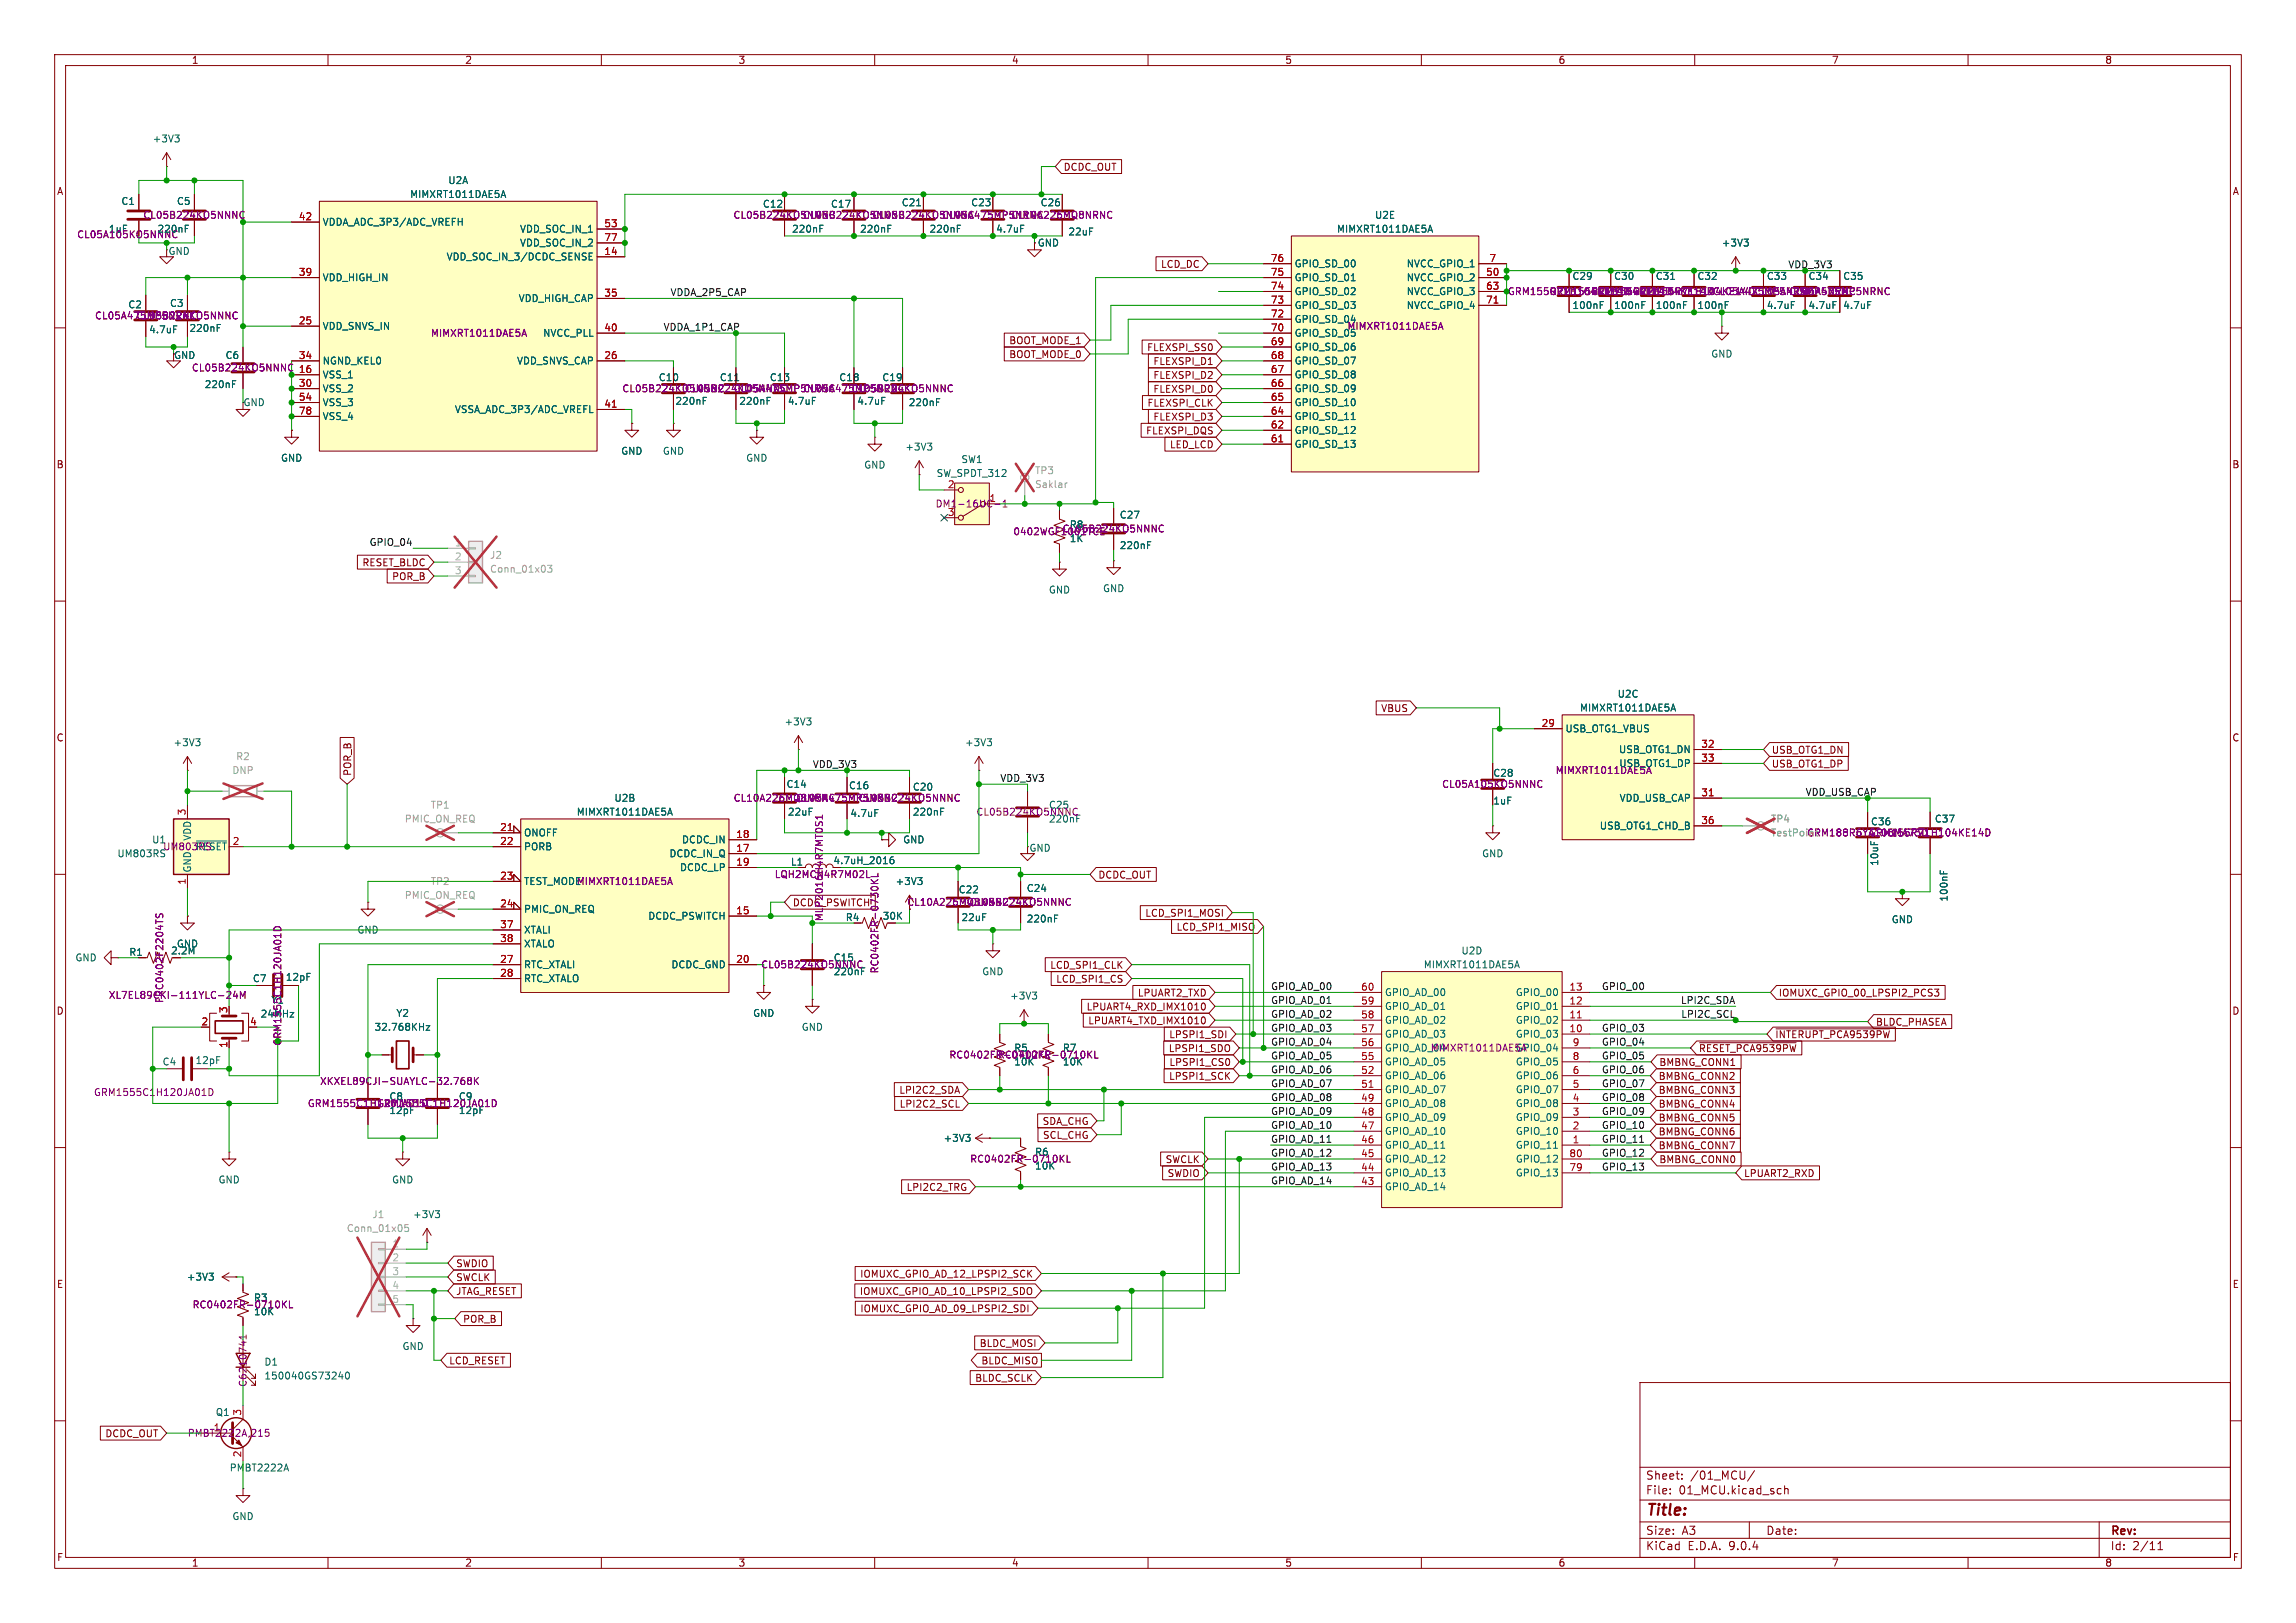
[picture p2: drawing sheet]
<svg xmlns="http://www.w3.org/2000/svg" width="420mm" height="297mm" viewBox="0 0 420 297" stroke-linecap="round" stroke-linejoin="round" font-family="sans-serif">
<defs><g id="words">
<text font-size="2.8" fill="#840000" x="301" y="277.9">Title:</text>
<g font-size="2.1" fill="#840000">
<text x="301" y="273.7">File:</text>
<text x="301" y="271">Sheet:</text>
<text x="307.1" y="273.7">01_MCU.kicad_sch</text>
<text x="309.2" y="271">/01_MCU/</text>
<text x="301" y="281.1">Size:</text>
<text x="307.6" y="281.1">A3</text>
<text x="323" y="281.1">Date:</text>
<text x="386" y="281.3">Rev:</text>
<text x="301" y="283.9">KiCad</text>
<text x="308.7" y="283.9">E.D.A.</text>
<text x="316.3" y="283.9">9.0.4</text>
<text x="386" y="283.9">Id:</text>
<text x="390.1" y="283.9">2/11</text>
</g>
<g font-size="1.8" fill="#840000">
<text x="35" y="11.9">1</text>
<text x="85" y="11.9">2</text>
<text x="135" y="11.9">3</text>
<text x="185" y="11.9">4</text>
<text x="235" y="11.9">5</text>
<text x="285" y="11.9">6</text>
<text x="335" y="11.9">7</text>
<text x="385" y="11.9">8</text>
<text x="10.3" y="35.9">A</text>
<text x="194.5" y="31.4">DCDC_OUT</text>
<text x="408.3" y="35.9">A</text>
<text x="189.7" y="45.3">GND</text>
<text x="212.3" y="49.2">LCD_DC</text>
<text x="31.7" y="65.9">GND</text>
<text x="184.5" y="65.7">BOOT_MODE_0</text>
<text x="184.5" y="63.2">BOOT_MODE_1</text>
<text x="209.7" y="64.5">FLEXSPI_SS0</text>
<text x="210.9" y="69.5">FLEXSPI_D2</text>
<text x="210.9" y="67">FLEXSPI_D1</text>
<text x="209.8" y="74.6">FLEXSPI_CLK</text>
<text x="210.9" y="72.1">FLEXSPI_D0</text>
<text x="210.9" y="77.2">FLEXSPI_D3</text>
<text x="209.6" y="79.7">FLEXSPI_DQS</text>
<text x="213.9" y="82.2">LED_LCD</text>
<text x="10.3" y="85.9">B</text>
<text x="408.2" y="85.9">B</text>
<text x="66.2" y="103.8">RESET_BLDC</text>
<text x="71.6" y="106.4">POR_B</text>
<text x="252.5" y="130.5">VBUS</text>
<text x="10.3" y="135.9">C</text>
<text x="408.2" y="135.9">C</text>
<text x="64.5" y="142.1" transform="rotate(-90 64.5 142.1)">POR_B</text>
<text x="324" y="138.1">USB_OTG1_DN</text>
<text x="324" y="140.7">USB_OTG1_DP</text>
<text x="152.4" y="158.3">4.7uH_2016</text>
<text x="200.8" y="161">DCDC_OUT</text>
<text x="165.8" y="166">CL10A226MQ8NRNC</text>
<text x="209.4" y="168">LCD_SPI1_MOSI</text>
<text x="161.4" y="168.5">30K</text>
<text x="215.1" y="170.5">LCD_SPI1_MISO</text>
<text x="52.2" y="179.7">12pF</text>
<text x="192" y="177.5">LCD_SPI1_CLK</text>
<text x="10.3" y="185.9">D</text>
<text x="193.1" y="180">LCD_SPI1_CS</text>
<text x="198.7" y="185.1">LPUART4_RXD_IMX1010</text>
<text x="208" y="182.6">LPUART2_TXD</text>
<text x="325.3" y="182.6">IOMUXC_GPIO_00_LPSPI2_PCS3</text>
<text x="408.2" y="185.9">D</text>
<text x="199" y="187.6">LPUART4_TXD_IMX1010</text>
<text x="213.8" y="190.2">LPSPI1_SDI</text>
<text x="324.6" y="190.2">~{INTERUPT_PCA9539PW}</text>
<text x="343.1" y="187.9">BLDC_PHASEA</text>
<text x="213.7" y="192.7">LPSPI1_SDO</text>
<text x="213.8" y="197.8">LPSPI1_SCK</text>
<text x="213.8" y="195.3">LPSPI1_CS0</text>
<text x="303.3" y="197.8">BMBNG_CONN2</text>
<text x="303.4" y="195.3">BMBNG_CONN1</text>
<text x="310.7" y="192.7">~{RESET_PCA9539PW}</text>
<text x="164.4" y="200.3">LPI2C2_SDA</text>
<text x="164.5" y="202.9">LPI2C2_SCL</text>
<text x="303.3" y="200.3">BMBNG_CONN3</text>
<text x="303.3" y="202.9">BMBNG_CONN4</text>
<text x="190.6" y="206.1">SDA_CHG</text>
<text x="190.7" y="208.6">SCL_CHG</text>
<text x="303.3" y="205.4">BMBNG_CONN5</text>
<text x="303.3" y="208">BMBNG_CONN6</text>
<text x="213.1" y="213">SWCLK</text>
<text x="213.5" y="215.6">SWDIO</text>
<text x="303.3" y="210.5">BMBNG_CONN7</text>
<text x="303.4" y="213">BMBNG_CONN0</text>
<text x="318.9" y="215.6">LPUART2_RXD</text>
<text x="165.7" y="218.1">LPI2C2_TRG</text>
<text x="83.3" y="232.1">SWDIO</text>
<text x="157.2" y="234">IOMUXC_GPIO_AD_12_LPSPI2_SCK</text>
<text x="10.3" y="235.9">E</text>
<text x="83.3" y="237.2">JTAG_RESET</text>
<text x="83.3" y="234.6">SWCLK</text>
<text x="157.2" y="237.2">IOMUXC_GPIO_AD_10_LPSPI2_SDO</text>
<text x="408.3" y="235.9">E</text>
<text x="84.6" y="242.3">POR_B</text>
<text x="157.3" y="240.3">IOMUXC_GPIO_AD_09_LPSPI2_SDI</text>
<text x="82.1" y="249.9">LCD_RESET</text>
<text x="179.1" y="246.7">BLDC_MOSI</text>
<text x="179.4" y="249.9">BLDC_MISO</text>
<text x="178.3" y="253">BLDC_SCLK</text>
<text x="19.2" y="263.2">DCDC_OUT</text>
<text x="10.3" y="285.9">F</text>
<text x="35" y="286.9">1</text>
<text x="85" y="286.9">2</text>
<text x="135" y="286.9">3</text>
<text x="185" y="286.9">4</text>
<text x="235" y="286.9">5</text>
<text x="285" y="286.9">6</text>
<text x="335" y="286.9">7</text>
<text x="385" y="286.9">8</text>
<text x="408.3" y="285.9">F</text>
</g>
<g font-size="1.8" fill="#006464">
<text x="27.8" y="26.3">+3V3</text>
<text x="81.9" y="33.9">U2A</text>
<text x="22.1" y="37.7">C1</text>
<text x="32.3" y="37.7">C5</text>
<text x="58.9" y="41.5">VDDA_ADC_3P3/ADC_VREFH</text>
<text x="74.9" y="36.4">MIMXRT1011DAE5A</text>
<text x="164.9" y="37.9">C21</text>
<text x="177.6" y="37.9">C23</text>
<text x="190.3" y="37.9">C26</text>
<text x="251.4" y="40.2">U2E</text>
<text x="28.7" y="42.8">220nF</text>
<text x="30.7" y="46.8">GND</text>
<text x="81.6" y="47.9">VDD_SOC_IN_3/DCDC_SENSE</text>
<text x="95" y="42.8">VDD_SOC_IN_1</text>
<text x="95" y="45.3">VDD_SOC_IN_2</text>
<text x="144.8" y="42.8">220nF</text>
<text x="157.2" y="42.8">220nF</text>
<text x="169.9" y="42.8">220nF</text>
<text x="182.1" y="42.8">4.7uF</text>
<text x="195.3" y="43.3">22uF</text>
<text x="244.5" y="42.8">MIMXRT1011DAE5A</text>
<text x="314.9" y="45.3">+3V3</text>
<text x="58.9" y="51.7">VDD_HIGH_IN</text>
<text x="236.7" y="49.1">GPIO_SD_00</text>
<text x="236.7" y="51.7">GPIO_SD_01</text>
<text x="257.2" y="49.1">NVCC_GPIO_1</text>
<text x="257.2" y="51.7">NVCC_GPIO_2</text>
<text x="287.5" y="51.4">C29</text>
<text x="295.2" y="51.4">C30</text>
<text x="302.8" y="51.4">C31</text>
<text x="310.4" y="51.4">C32</text>
<text x="323.1" y="51.4">C33</text>
<text x="330.7" y="51.4">C34</text>
<text x="337.1" y="51.4">C35</text>
<text x="31" y="56.4">C3</text>
<text x="94.8" y="55.5">VDD_HIGH_CAP</text>
<text x="236.7" y="54.2">GPIO_SD_02</text>
<text x="236.7" y="56.7">GPIO_SD_03</text>
<text x="236.7" y="59.3">GPIO_SD_04</text>
<text x="257.2" y="54.2">NVCC_GPIO_3</text>
<text x="257.2" y="56.7">NVCC_GPIO_4</text>
<text x="287.5" y="56.7">100nF</text>
<text x="295.2" y="56.7">100nF</text>
<text x="302.8" y="56.7">100nF</text>
<text x="310.4" y="56.7">100nF</text>
<text x="323.1" y="56.7">4.7uF</text>
<text x="330.7" y="56.7">4.7uF</text>
<text x="337.1" y="56.7">4.7uF</text>
<text x="27.2" y="61.2">4.7uF</text>
<text x="34.6" y="60.9">220nF</text>
<text x="41.2" y="65.9">C6</text>
<text x="58.9" y="60.6">VDD_SNVS_IN</text>
<text x="99.3" y="61.8">NVCC_PLL</text>
<text x="236.7" y="61.8">GPIO_SD_05</text>
<text x="236.7" y="64.4">GPIO_SD_06</text>
<text x="312.9" y="65.6">GND</text>
<text x="37.3" y="71.2">220nF</text>
<text x="58.9" y="66.9">NGND_KEL0</text>
<text x="58.9" y="69.4">VSS_1</text>
<text x="58.9" y="72">VSS_2</text>
<text x="94.5" y="66.9">VDD_SNVS_CAP</text>
<text x="236.7" y="66.9">GPIO_SD_07</text>
<text x="236.7" y="69.4">GPIO_SD_08</text>
<text x="236.7" y="72">GPIO_SD_09</text>
<text x="44.4" y="74.5">GND</text>
<text x="58.9" y="74.5">VSS_3</text>
<text x="58.9" y="77.1">VSS_4</text>
<text x="83.1" y="75.8">VSSA_ADC_3P3/ADC_VREFL</text>
<text x="123.5" y="74.3">220nF</text>
<text x="135.1" y="74.3">220nF</text>
<text x="144" y="74.3">4.7uF</text>
<text x="156.7" y="74.3">4.7uF</text>
<text x="166.1" y="74.5">220nF</text>
<text x="236.7" y="74.5">GPIO_SD_10</text>
<text x="236.7" y="77.1">GPIO_SD_11</text>
<text x="113.5" y="83.4">GND</text>
<text x="121.2" y="83.4">GND</text>
<text x="165.5" y="82.7">+3V3</text>
<text x="236.7" y="79.6">GPIO_SD_12</text>
<text x="236.7" y="82.1">GPIO_SD_13</text>
<text x="51.3" y="84.7">GND</text>
<text x="136.4" y="84.7">GND</text>
<text x="158" y="86">GND</text>
<text x="171.2" y="87.5">SW_SPDT_312</text>
<text x="175.8" y="84.9">SW1</text>
<text x="204.7" y="95.1">C27</text>
<text x="204.7" y="100.7">220nF</text>
<text x="191.8" y="108.8">GND</text>
<text x="201.7" y="108.6">GND</text>
<text x="288.9" y="130.4">MIMXRT1011DAE5A</text>
<text x="295.8" y="127.9">U2C</text>
<text x="31.6" y="136.8">+3V3</text>
<text x="143.4" y="132.9">+3V3</text>
<text x="176.4" y="136.8">+3V3</text>
<text x="286.3" y="134.2">USB_OTG1_VBUS</text>
<text x="296" y="138">USB_OTG1_DN</text>
<text x="296.1" y="140.6">USB_OTG1_DP</text>
<text x="105.4" y="149.5">MIMXRT1011DAE5A</text>
<text x="112.3" y="146.9">U2B</text>
<text x="143.8" y="144.4">C14</text>
<text x="144" y="149.5">22uF</text>
<text x="155.2" y="144.6">C16</text>
<text x="155.5" y="149.7">4.7uF</text>
<text x="166.9" y="149.5">220nF</text>
<text x="273.1" y="147.4">1uF</text>
<text x="296.2" y="146.9">VDD_USB_CAP</text>
<text x="27.7" y="154.5">U1</text>
<text x="95.8" y="153.3">ONOFF</text>
<text x="95.8" y="155.8">PORB</text>
<text x="124.7" y="154.5">DCDC_IN</text>
<text x="165.1" y="154.5">GND</text>
<text x="292.5" y="152">USB_OTG1_CHD_B</text>
<text x="353.8" y="150.7">C37</text>
<text x="21.4" y="157.1">UM803RS</text>
<text x="122.4" y="157.1">DCDC_IN_Q</text>
<text x="124.3" y="159.6">DCDC_LP</text>
<text x="144.6" y="158.6">L1</text>
<text x="188.2" y="156.1">GND</text>
<text x="271" y="157.1">GND</text>
<text x="343.8" y="158.5" transform="rotate(-90 343.8 158.5)">10uF</text>
<text x="95.8" y="162.2">TEST_MODE</text>
<text x="95.8" y="167.2">PMIC_ON_REQ</text>
<text x="163.7" y="162.2">+3V3</text>
<text x="175.3" y="163.7">C22</text>
<text x="187.7" y="163.4">C24</text>
<text x="356.5" y="165.1" transform="rotate(-90 356.5 165.1)">100nF</text>
<text x="32.3" y="173.6">GND</text>
<text x="65.3" y="171">GND</text>
<text x="95.8" y="171">XTALI</text>
<text x="95.8" y="173.6">XTALO</text>
<text x="118.5" y="168.5">DCDC_PSWITCH</text>
<text x="154.6" y="168.8">R4</text>
<text x="175.8" y="168.8">22uF</text>
<text x="187.7" y="169">220nF</text>
<text x="345.9" y="169.1">GND</text>
<text x="13.7" y="176.1">GND</text>
<text x="23.6" y="175.1">R1</text>
<text x="31.2" y="174.9">2.2M</text>
<text x="46.2" y="179.9">C7</text>
<text x="95.8" y="177.4">RTC_XTALI</text>
<text x="95.8" y="179.9">RTC_XTALO</text>
<text x="122.7" y="177.4">DCDC_GND</text>
<text x="179.6" y="178.7">GND</text>
<text x="260.3" y="177.4">MIMXRT1011DAE5A</text>
<text x="267.2" y="174.9">U2D</text>
<text x="184.7" y="183.1">+3V3</text>
<text x="253.2" y="182.5">GPIO_AD_00</text>
<text x="253.2" y="185">GPIO_AD_01</text>
<text x="277.2" y="182.5">GPIO_00</text>
<text x="277.2" y="185">GPIO_01</text>
<text x="68.4" y="188.8">32.768KHz</text>
<text x="72.4" y="186.3">Y2</text>
<text x="137.7" y="186.3">GND</text>
<text x="146.6" y="188.8">GND</text>
<text x="253.2" y="187.6">GPIO_AD_02</text>
<text x="253.2" y="190.1">GPIO_AD_03</text>
<text x="277.2" y="187.6">GPIO_02</text>
<text x="277.2" y="190.1">GPIO_03</text>
<text x="29.6" y="195.2">C4</text>
<text x="35.7" y="194.9">12pF</text>
<text x="253.2" y="195.2">GPIO_AD_05</text>
<text x="253.2" y="197.7">GPIO_AD_06</text>
<text x="277.2" y="195.2">GPIO_05</text>
<text x="277.2" y="197.7">GPIO_06</text>
<text x="253.2" y="200.3">GPIO_AD_07</text>
<text x="253.2" y="202.8">GPIO_AD_08</text>
<text x="277.2" y="200.3">GPIO_07</text>
<text x="277.2" y="202.8">GPIO_08</text>
<text x="172.5" y="209.1">+3V3</text>
<text x="253.2" y="205.3">GPIO_AD_09</text>
<text x="253.2" y="207.9">GPIO_AD_10</text>
<text x="277.2" y="205.3">GPIO_09</text>
<text x="277.2" y="207.9">GPIO_10</text>
<text x="253.2" y="210.4">GPIO_AD_11</text>
<text x="253.2" y="213">GPIO_AD_12</text>
<text x="253.2" y="215.5">GPIO_AD_13</text>
<text x="277.2" y="210.4">GPIO_11</text>
<text x="277.2" y="213">GPIO_12</text>
<text x="277.2" y="215.5">GPIO_13</text>
<text x="39.9" y="216.8">GND</text>
<text x="71.6" y="216.8">GND</text>
<text x="253.2" y="218">GPIO_AD_14</text>
<text x="75.5" y="223.1">+3V3</text>
<text x="34.1" y="234.5">+3V3</text>
<text x="48.3" y="250.1">D1</text>
<text x="73.5" y="247.2">GND</text>
<text x="48.3" y="252.6">150040GS73240</text>
<text x="39.4" y="259.3">Q1</text>
<text x="41.9" y="269.5">PMBT2222A</text>
<text x="42.4" y="278.4">GND</text>
</g>
<g font-size="1.8" fill="#840084">
<text x="26.1" y="40.2">CL05B224KO5NNNC</text>
<text x="134.1" y="40.2">CL05B224KO5NNNC</text>
<text x="139.5" y="38.2">C12</text>
<text x="146.8" y="40.2">CL05B224KO5NNNC</text>
<text x="151.9" y="38.2">C17</text>
<text x="159.5" y="40.2">CL05B224KO5NNNC</text>
<text x="172.2" y="40.2">CL05A475MP5NRNC</text>
<text x="184.9" y="40.2">CL10A226MQ8NRNC</text>
<text x="14" y="43.8">CL05A105KO5NNNC</text>
<text x="19.8" y="42.8">1uF</text>
<text x="17.3" y="58.6">CL05A475MP5NRNC</text>
<text x="23.4" y="56.6">C2</text>
<text x="24.8" y="58.6">CL05B224KO5NNNC</text>
<text x="275.7" y="54.2">GRM155R71H104KE14D</text>
<text x="283.4" y="54.2">GRM155R71H104KE14D</text>
<text x="291" y="54.2">GRM155R71H104KE14D</text>
<text x="313.2" y="54.2">CL05A475MP5NRNC</text>
<text x="320.8" y="54.2">CL05A475MP5NRNC</text>
<text x="327.2" y="54.2">CL05A475MP5NRNC</text>
<text x="78.7" y="61.8">MIMXRT1011DAE5A</text>
<text x="246.4" y="60.6">MIMXRT1011DAE5A</text>
<text x="35" y="68.2">CL05B224KO5NNNC</text>
<text x="113.7" y="72">CL05B224KO5NNNC</text>
<text x="120.4" y="70">C10</text>
<text x="125.2" y="72">CL05B224KO5NNNC</text>
<text x="131.6" y="70">C11</text>
<text x="134.1" y="72">CL05A475MP5NRNC</text>
<text x="140.7" y="70">C13</text>
<text x="146.8" y="72">CL05A475MP5NRNC</text>
<text x="153.4" y="70">C18</text>
<text x="155.7" y="72">CL05B224KO5NNNC</text>
<text x="161.3" y="70">C19</text>
<text x="171" y="93.1">DM1-16UC-1</text>
<text x="180.9" y="91.9">1</text>
<text x="185.3" y="98.1">0402WGF1001TCE</text>
<text x="194.3" y="97.6">CL05B224KO5NNNC</text>
<text x="195.6" y="96.9">R8</text>
<text x="195.6" y="99.4">1K</text>
<text x="273.1" y="142.3">C28</text>
<text x="284.5" y="141.8">MIMXRT1011DAE5A</text>
<text x="134.1" y="146.9">CL10A226MQ8NRNC</text>
<text x="145.6" y="146.9">CL05A475MP5NRNC</text>
<text x="156.9" y="146.9">CL05B224KO5NNNC</text>
<text x="166.9" y="144.9">C20</text>
<text x="178.5" y="149.5">CL05B224KO5NNNC</text>
<text x="191.8" y="148.2">C25</text>
<text x="263.7" y="144.4">CL05A105KO5NNNC</text>
<text x="29.7" y="155.8">UM803RS</text>
<text x="35.2" y="153.9" transform="rotate(-90 35.2 153.9)">VDD</text>
<text x="35.7" y="155.8">~{RESET}</text>
<text x="191.8" y="150.7">220nF</text>
<text x="341.8" y="153.3">GRM155R71H104KE14D</text>
<text x="342.1" y="151.2">C36</text>
<text x="35.2" y="159.8" transform="rotate(-90 35.2 159.8)">GND</text>
<text x="141.6" y="160.9">LQH2MCN4R7M02L</text>
<text x="105.4" y="162.2">MIMXRT1011DAE5A</text>
<text x="144.9" y="166.1">DCDC_PSWITCH</text>
<text x="177.2" y="166">CL05B224KO5NNNC</text>
<text x="150.7" y="168.7" transform="rotate(-90 150.7 168.7)">MLP2016H4R7MT0S1</text>
<text x="139.1" y="177.4">CL05B224KO5NNNC</text>
<text x="152.4" y="178.7">220nF</text>
<text x="152.4" y="176.1">C15</text>
<text x="160.9" y="178.2" transform="rotate(-90 160.9 178.2)">RC0402FR-0730KL</text>
<text x="19.8" y="183">XL7EL89CKI-111YLC-24M</text>
<text x="30.1" y="183.6" transform="rotate(-90 30.1 183.6)">FRC0402F2204TS</text>
<text x="49.5" y="183.9">Y1</text>
<text x="47.6" y="186.4">24MHz</text>
<text x="173.6" y="193.9">RC0402FR-0710KL</text>
<text x="182.4" y="193.9">RC0402FR-0710KL</text>
<text x="185.4" y="192.6">R5</text>
<text x="185.4" y="195.2">10K</text>
<text x="194.3" y="192.6">R7</text>
<text x="194.3" y="195.2">10K</text>
<text x="253.2" y="192.6">GPIO_AD_04</text>
<text x="261.6" y="192.6">MIMXRT1011DAE5A</text>
<text x="277.2" y="192.6">GPIO_04</text>
<text x="17.1" y="200.8">GRM1555C1H120JA01D</text>
<text x="56.2" y="202.8">GRM1555C1H120JA01D</text>
<text x="58.4" y="198.7">XKXEL89CJI-SUAYLC-32.768K</text>
<text x="68.9" y="202.8">GRM1555C1H120JA01D</text>
<text x="71.1" y="201.5">C8</text>
<text x="83.8" y="201.5">C9</text>
<text x="71.1" y="204.1">12pF</text>
<text x="83.8" y="204.1">12pF</text>
<text x="177.4" y="213">RC0402FR-0710KL</text>
<text x="189.2" y="211.7">R6</text>
<text x="189.2" y="214.2">10K</text>
<text x="35.1" y="239.6">RC0402FR-0710KL</text>
<text x="46.4" y="238.4">R3</text>
<text x="46.4" y="240.9">10K</text>
<text x="45.3" y="253.9" transform="rotate(-90 45.3 253.9)">C6210741</text>
<text x="34.2" y="263.1">PMBT2222A,215</text>
<text x="39" y="262">1</text>
</g>
<g font-size="1.8" fill="#a90000">
<text x="54.6" y="40.4">42</text>
<text x="110.4" y="41.7">53</text>
<text x="110.4" y="44.2">77</text>
<text x="110.4" y="46.7">14</text>
<text x="54.6" y="50.5">39</text>
<text x="232.4" y="48">76</text>
<text x="232.4" y="50.5">75</text>
<text x="232.4" y="53.1">74</text>
<text x="271.7" y="50.5">50</text>
<text x="271.7" y="53.1">63</text>
<text x="272.3" y="48">7</text>
<text x="54.6" y="59.4">25</text>
<text x="110.4" y="54.4">35</text>
<text x="232.4" y="55.6">73</text>
<text x="232.4" y="58.2">72</text>
<text x="271.7" y="55.6">71</text>
<text x="54.6" y="65.8">34</text>
<text x="110.4" y="60.7">40</text>
<text x="110.4" y="65.8">26</text>
<text x="232.4" y="60.7">70</text>
<text x="232.4" y="63.2">69</text>
<text x="232.4" y="65.8">68</text>
<text x="54.6" y="68.3">16</text>
<text x="54.6" y="70.9">30</text>
<text x="232.4" y="68.3">67</text>
<text x="232.4" y="70.9">66</text>
<text x="54.6" y="73.4">54</text>
<text x="54.6" y="75.9">78</text>
<text x="110.4" y="74.7">41</text>
<text x="232.4" y="73.4">65</text>
<text x="232.4" y="75.9">64</text>
<text x="232.4" y="78.5">62</text>
<text x="232.4" y="81">61</text>
<text x="173.3" y="89.4">2</text>
<text x="173.3" y="94.5">3</text>
<text x="281.9" y="133.1">29</text>
<text x="311.1" y="136.9">32</text>
<text x="311.1" y="139.4">33</text>
<text x="34" y="149.3" transform="rotate(-90 34 149.3)">3</text>
<text x="311.1" y="145.8">31</text>
<text x="42.5" y="154.7">2</text>
<text x="91.4" y="152.1">21</text>
<text x="91.4" y="154.7">22</text>
<text x="134.6" y="153.4">18</text>
<text x="134.6" y="156">17</text>
<text x="311.1" y="150.9">36</text>
<text x="34" y="162" transform="rotate(-90 34 162)">1</text>
<text x="91.4" y="161">23</text>
<text x="134.6" y="158.5">19</text>
<text x="91.4" y="166.1">24</text>
<text x="134.6" y="167.4">15</text>
<text x="91.4" y="169.9">37</text>
<text x="91.4" y="172.5">38</text>
<text x="91.4" y="176.3">27</text>
<text x="91.4" y="178.8">28</text>
<text x="134.6" y="176.3">20</text>
<text x="41.7" y="185.5" transform="rotate(-90 41.7 185.5)">3</text>
<text x="248.9" y="181.4">60</text>
<text x="248.9" y="183.9">59</text>
<text x="287" y="181.4">13</text>
<text x="287" y="183.9">12</text>
<text x="36.8" y="187.7">2</text>
<text x="41.7" y="191.8" transform="rotate(-90 41.7 191.8)">1</text>
<text x="45.6" y="187.7">4</text>
<text x="248.9" y="186.4">58</text>
<text x="248.9" y="189">57</text>
<text x="248.9" y="191.5">56</text>
<text x="287" y="186.4">11</text>
<text x="287" y="189">10</text>
<text x="287.6" y="191.5">9</text>
<text x="248.9" y="194.1">55</text>
<text x="248.9" y="196.6">52</text>
<text x="287.6" y="194.1">8</text>
<text x="287.6" y="196.6">6</text>
<text x="248.9" y="199.1">51</text>
<text x="248.9" y="201.7">49</text>
<text x="287.6" y="199.1">5</text>
<text x="287.6" y="201.7">4</text>
<text x="248.9" y="204.2">48</text>
<text x="248.9" y="206.8">47</text>
<text x="248.9" y="209.3">46</text>
<text x="287.6" y="204.2">3</text>
<text x="287.6" y="206.8">2</text>
<text x="287.6" y="209.3">1</text>
<text x="248.9" y="211.8">45</text>
<text x="248.9" y="214.4">44</text>
<text x="287" y="211.8">80</text>
<text x="287" y="214.4">79</text>
<text x="248.9" y="216.9">43</text>
<text x="44.2" y="259.2" transform="rotate(-90 44.2 259.2)">3</text>
<text x="44.2" y="266.8" transform="rotate(-90 44.2 266.8)">2</text>
</g>
<g font-size="1.8" fill="#009600">
<text x="327" y="49.2">VDD_3V3</text>
<text x="121.3" y="60.6">VDDA_1P1_CAP</text>
<text x="148.6" y="140.6">VDD_3V3</text>
<text x="330.2" y="145.7">VDD_USB_CAP</text>
<text x="51.7" y="191.4" transform="rotate(-90 51.7 191.4)">GRM1555C1H120JA01D</text>
</g>
<g font-size="1.8" fill="#0f0f0f">
<text x="122.6" y="54.3">VDDA_2P5_CAP</text>
<text x="67.5" y="100">GPIO_04</text>
<text x="182.9" y="143.2">VDD_3V3</text>
<text x="232.4" y="181.3">GPIO_AD_00</text>
<text x="232.4" y="183.8">GPIO_AD_01</text>
<text x="292.9" y="181.3">GPIO_00</text>
<text x="307.4" y="183.8">LPI2C_SDA</text>
<text x="232.4" y="186.3">GPIO_AD_02</text>
<text x="232.4" y="191.4">GPIO_AD_04</text>
<text x="232.4" y="188.9">GPIO_AD_03</text>
<text x="292.9" y="191.4">GPIO_04</text>
<text x="292.9" y="188.9">GPIO_03</text>
<text x="307.4" y="186.3">LPI2C_SCL</text>
<text x="232.4" y="194">GPIO_AD_05</text>
<text x="232.4" y="196.5">GPIO_AD_06</text>
<text x="292.9" y="194">GPIO_05</text>
<text x="292.9" y="196.5">GPIO_06</text>
<text x="232.4" y="201.6">GPIO_AD_08</text>
<text x="232.4" y="199">GPIO_AD_07</text>
<text x="292.9" y="199">GPIO_07</text>
<text x="292.9" y="201.6">GPIO_08</text>
<text x="232.4" y="204.1">GPIO_AD_09</text>
<text x="232.4" y="206.7">GPIO_AD_10</text>
<text x="232.4" y="209.2">GPIO_AD_11</text>
<text x="292.9" y="204.1">GPIO_09</text>
<text x="292.9" y="206.7">GPIO_10</text>
<text x="292.9" y="209.2">GPIO_11</text>
<text x="232.4" y="211.7">GPIO_AD_12</text>
<text x="232.4" y="214.3">GPIO_AD_13</text>
<text x="292.9" y="214.3">GPIO_13</text>
<text x="292.9" y="211.7">GPIO_12</text>
<text x="232.4" y="216.8">GPIO_AD_14</text>
</g>
<g font-size="1.8" fill="#989898">
<text x="189.2" y="87">TP3</text>
<text x="189.2" y="89.5">Saklar</text>
<text x="89.5" y="102.5">J2</text>
<text x="89.5" y="105">Conn_01x03</text>
<text x="42.4" y="141.8">DNP</text>
<text x="43.1" y="139.3">R2</text>
<text x="78.7" y="148.2">TP1</text>
<text x="73.9" y="150.7">PMIC_ON_REQ</text>
<text x="323.9" y="150.7">TP4</text>
<text x="323.9" y="153.3">TestPoint</text>
<text x="330.5" y="153.3">GRM188R6YA106MA73D</text>
<text x="73.9" y="164.7">PMIC_ON_REQ</text>
<text x="78.7" y="162.2">TP2</text>
<text x="63.3" y="225.7">Conn_01x05</text>
<text x="68" y="223.1">J1</text>
</g>
<g font-size="1.8" fill="#aaa">
<text x="83.1" y="100.1">1</text>
<text x="83.1" y="102.6">2</text>
<text x="83.1" y="105.2">3</text>
<text x="71.7" y="228.3">1</text>
<text x="71.7" y="230.9">2</text>
<text x="71.7" y="233.4">3</text>
<text x="71.7" y="236">4</text>
<text x="71.7" y="238.5">5</text>
</g>
</g></defs>
<g fill="none" stroke="#840000" stroke-width=".18">
<path d="M10 10h400v277h-400zM12 12h396v273h-396zM60 10v2M110 10v2M160 10v2M210 10v2M260 10v2M310 10v2M360 10v2M10 60h2M44.4 73.7v1.2h1.3l-1.3 1.3-1.2-1.3h1.2M44.4 63.5v2.8"/>
<path d="M44.4 68.3v2.8M53.3 78.7v1.3h1.3l-1.3 1.3-1.2-1.3h1.2M53.3 78.7h.1M408 60h2M10 110h2M408 110h2M146 137.2h.1M146 134.6l-.7 1.3M146 134.6l.8 1.3M146 134.6v2.6M10 160h2M408 160h2"/>
<path d="M10 210h2M41.9 210.8v1.3h1.3l-1.3 1.3-1.3-1.3h1.3M41.9 210.8h.1M408 210h2M300 253h108v32h-108zM10 260h2M300 278.5h108M300 274.5h108M300 268.5h108M305.5 273.2v.2M305.5 272.5v.1M307.7 270.5v.2"/>
<path d="M307.7 269.8v.1M320 278.5v3M320.9 269.1l-1.2 1.9M325.7 272.4l.1 .1M325.8 273.3l-.1 .1M326.4 271.9v1.5M326.4 272.5l.3-.1 .3 .1 .1 .9M384 278.5v6.5M408 260h2M60 285v2M110 285v2M160 285v2"/>
<path d="M210 285v2M260 285v2M300 281.5h108M310 285v2M360 285v2M394.7 283.6h.9M394.7 282.5l.5-.4v1.5"/>
</g>
<path d="M42.4 66.5h4.1M42.4 68.1h4.1" fill="none" stroke="#840000" stroke-width=".51"/>
<path d="M42.5 70.3h.5M42.5 69.7h.6M147.6 131.4h.7l-.4 .5M148.1 131.9l.2 .2v.3l-.2 .3" fill="none" stroke="#006464" stroke-width=".18"/>
<path d="M53.6 66.7a.6 .6 0 0 0-.9 .5 .6 .6 0 0 0 .6 .7l.3-.1" fill="none" stroke="#840084" stroke-width=".18"/>
<path d="M85.7 99.1h2.6v7.6h-2.6z" fill="#f0f0f0"/>
<path d="M85.7 99.1h2.6v7.6h-2.6z" fill="none" stroke="#a1a1a1" stroke-width=".25"/>
<path d="M81.9 100.3h3.8M81.9 102.9h3.8M81.9 105.4h3.8M85.7 100.2h1.3v.3h-1.3zM85.7 102.7h1.3v.3h-1.3zM85.7 105.3h1.3v.2h-1.3z" fill="none" stroke="#a1a1a1" stroke-width=".18"/>
<path d="M100.2 103.4h.8l-.5 .5 .4 .2v.5l-.2 .1-.5-.1" fill="none" stroke="#989898" stroke-width=".18"/>
<path d="M83.2 98.2l7.6 9.3M90.8 98.2l-7.6 9.3" fill="none" stroke="#e12e31" stroke-width=".46"/>
<path d="M166.9 38.6h4M166.9 40.1h4M164.3 145.3h4.1M164.3 146.8h4.1M146.6 175.8h4M146.6 177.3h4M42.5 260.3v3.9" fill="none" stroke="#840000" stroke-width=".51"/>
<g fill="none" stroke="#840000" stroke-width=".18">
<path d="M168.9 35.6v2.8M168.9 40.4v2.8M179.1 138.4l-.8 1.3M179.1 138.4l.7 1.3M179.1 138.4v2.6M166.4 142.2v2.8M166.4 147.1v2.8M179.1 141h.1M148.6 172.7v2.8M148.6 177.5v2.8M40.6 233.7l1.3 .7M40.6 233.7h2.6"/>
<path d="M41.9 232.9l-1.3 .8M43.2 233.7h.1M44.4 257.2v2.5l-1.9 1.9M36.8 262.3h5.7M42.5 262.9l1.9 1.9v2.5M44.4 272.4v1.3h1.3l-1.3 1.3-1.2-1.3h1.2M44.4 272.4h.1"/>
</g>
<g fill="none" stroke="#006464" stroke-width=".18">
<path d="M167.7 37.7h.7M175.1 41.8h.4M175.1 41.2h.6M180.6 135.2h.8l-.5 .5M181.1 135.7l.3 .2v.3l-.3 .3M172.1 148.5h.4M172.1 147.9h.6M157.6 177.7h.4M157.6 177.1h.6M38.2 233h.8l-.4 .5M38.8 233.5l.2 .2v.3l-.2 .3M52.1 268.8h.6"/>
<path d="M52.4 267.9l.4 1.3"/>
</g>
<path d="M175.5 145.5a.6 .6 0 0 0-.9 .4 .6 .6 0 0 0 .6 .7l.3-.1M157.7 176a.51 .51 0 0 0-.6 0 .51 .51 0 0 0-.2 .6l.1 .2M49.2 261.6h-.6l-.1 .6 .2-.2 .4 .1 .1 .2v.4l-.2 .1-.5-.1" fill="none" stroke="#840084" stroke-width=".18"/>
<circle cx="43.2" cy="262.3" r="2.82" fill="none" stroke="#840000" stroke-width=".25"/>
<path d="M43.7 263.5l.5 1-1-.5z" fill="#840000" stroke="#840000" stroke-width=".18"/>
<path d="M58.4 36.8h50.8v45.8h-50.8z" fill="#ffffc2"/>
<g fill="none" stroke="#840000" stroke-width=".18">
<path d="M58.4 36.8h50.8v45.8h-50.8zM53.3 40.6h5.1M53.3 50.8h5.1M53.3 59.7h5.1M109.2 41.9h5.1M109.2 44.5h5.1M109.2 47h5.1M109.2 54.6h5.1M31.7 64.8v1.2h1.3l-1.3 1.3-1.2-1.3h1.2M53.3 66h5.1M53.3 68.6h5.1M53.3 71.1h5.1"/>
<path d="M53.3 73.7h5.1M53.3 76.2h5.1M109.2 66h5.1M109.2 61h5.1M109.2 74.9h5.1M67.3 198.1v2.8M67.3 202.9v2.8M73.7 210.8v1.3h1.2l-1.2 1.3-1.3-1.3h1.3M73.7 210.8h.1M75.6 241.3v1.3h1.2l-1.2 1.2-1.3-1.2h1.3M75.6 241.3h.1"/>
</g>
<path d="M84.5 39.9v1.3M91.8 35.8h.6M92.1 34.9l.4 1.2M83.8 40.6h.7M107.8 46.9h.4M107.8 47.6h.6M107.8 46.3h.6M107.9 75.5h.6" fill="none" stroke="#006464" stroke-width=".18"/>
<path d="M112 74.5h.7" fill="none" stroke="#a90000" stroke-width=".18"/>
<path d="M95.6 61.2h.6M95.9 60.3l.4 1.2" fill="none" stroke="#840084" stroke-width=".18"/>
<path d="M65.3 201.2h4M65.3 202.7h4" fill="none" stroke="#840000" stroke-width=".51"/>
<path d="M67.9 227.3h2.6v12.7h-2.6z" fill="#f0f0f0"/>
<path d="M67.9 227.3h2.6v12.7h-2.6z" fill="none" stroke="#a1a1a1" stroke-width=".25"/>
<path d="M69.2 228.5h1.3v.2h-1.3zM69.2 231h1.3v.3h-1.3zM69.2 233.6h1.3v.2h-1.3zM69.2 236.1h1.3v.2h-1.3zM69.2 238.6h1.3v.3h-1.3zM70.5 228.6h3.8M70.5 231.1h3.8M70.5 233.7h3.8M70.5 236.2h3.8M70.5 238.8h3.8" fill="none" stroke="#a1a1a1" stroke-width=".18"/>
<path d="M74.7 224.1h-.6l-.1 .6 .2-.1h.4l.1 .2v.4l-.2 .2-.5-.2" fill="none" stroke="#989898" stroke-width=".18"/>
<path d="M65.4 226.5l7.7 14.4M73.1 226.5l-7.7 14.4" fill="none" stroke="#e12e31" stroke-width=".46"/>
<path d="M154.2 70.4h4M154.2 71.9h4M163.1 70.4h4M163.1 71.9h4M141.5 145.3h4M141.5 146.8h4M71.8 191.8v2.5M75.6 191.8v2.5" fill="none" stroke="#840000" stroke-width=".51"/>
<g fill="none" stroke="#840000" stroke-width=".18">
<path d="M156.2 67.3v2.8M156.2 72.1v2.8M165.1 67.3v2.8M165.1 72.1v2.8M160 80v1.3h1.3l-1.3 1.3-1.3-1.3h1.3M160 80h.1M168.1 86.9h.1M168.1 84.3l-.7 1.3M168.1 84.3l.8 1.3M168.1 84.3v2.6M143.5 142.2v2.8M143.5 147.1v2.8"/>
<path d="M69.8 193h2M75.6 193h1.9M139.7 180.3v1.3h1.3l-1.3 1.3-1.3-1.3h1.3M139.7 180.3h.1M148.6 182.9v1.3h1.3l-1.3 1.2-1.3-1.2h1.3M148.6 182.9h.1"/>
</g>
<path d="M161.3 72.7h.6M171.3 73.6h.4M171.3 73h.6M169.7 81.1h.7l-.4 .5M170.2 81.6l.2 .2v.3l-.2 .3M78 187.7h.6l-.6 .8h.6" fill="none" stroke="#006464" stroke-width=".18"/>
<path d="M72.5 190.5h2.3v5.1h-2.3z" fill="none" stroke="#840000" stroke-width=".3"/>
<path d="M174.2 70.6a.6 .6 0 0 0-.8 .4 .6 .6 0 0 0 .6 .7l.2-.1M84.9 197.2h-.3a.86 .86 0 0 0 0 1.2l.4-.1v-.4l-.2-.2h-.2l-.3 .2M85.8 197.7l-.3-.2 .3-.3h.2l.2 .2-.2 .3M85.8 197.7l-.3 .3 .1 .3 .2 .1h.3l.1-.2v-.2l-.2-.3M85.8 197.7h.2M86.8 197.2v1.2M87 197.7l.5 .7M87.5 197.2l-.7 .7" fill="none" stroke="#840084" stroke-width=".18"/>
<path d="M95.2 149.9h38.1v31.7h-38.1z" fill="#ffffc2"/>
<g fill="none" stroke="#840000" stroke-width=".18">
<path d="M156.2 35.6v2.8M181.6 35.6v2.8M156.2 40.4v2.8M181.6 40.4v2.8M90.2 152.4h5l-1.2-1.3v1.3M90.2 154.9h5M95.2 149.9h38.1v31.7h-38.1zM133.3 153.7h5.1M133.3 156.2h5.1M133.3 158.8h5.1M146 158.8h1.3a.64 .64 0 0 1 .7-.7 .64 .64 0 0 1 .6 .7 .64 .64 0 0 1 .6-.7 .64 .64 0 0 1 .7 .7M151.1 158.8a.64 .64 0 0 1 .7-.7 .64 .64 0 0 1 .6 .7"/>
<path d="M154.9 142.2v2.8M154.9 147.1v2.8M90.2 161.3h5l-1.2-1.3v1.3M90.2 166.4h5l-1.2-1.3v1.3M90.2 170.2h5M90.2 172.7h5M90.2 176.5h5M90.2 179.1h5M133.3 176.5h5.1M133.3 167.6h5.1M78.1 227.3h.1M78.1 224.8l-.8 1.3"/>
<path d="M78.1 224.8l.8 1.3M78.1 224.8v2.5"/>
</g>
<path d="M93 152h.7" fill="none" stroke="#a90000" stroke-width=".18"/>
<path d="M162.4 41.2h.6M162.4 41.8h.4M186.7 41.2h.6M122.3 148.8h.6M122.6 147.9l.4 1.3M160 148.2h.6M163.4 156.8h-.4a.86 .86 0 0 0 0 1.3l.5-.2v-.4l-.2-.2h-.3l-.2 .2M79.6 221.6h.8l-.4 .4M80.2 222l.2 .3v.3l-.2 .2" fill="none" stroke="#006464" stroke-width=".18"/>
<path d="M149.2 150.4v.5M149.8 150.6l.3-.2 .3 .2M150.4 149.2v.7M150.4 149.5h-1.2l.3 .4M158.5 159.3v1.3h.6M122.3 161.5h.6M122.6 160.6l.4 1.3" fill="none" stroke="#840084" stroke-width=".18"/>
<g fill="none" stroke="#a1a1a1" stroke-width=".18">
<path d="M81.3 152.4h2.5M81.3 166.4h2.5"/>
<circle cx="80.5" cy="152.4" r=".76"/>
<circle cx="80.5" cy="166.4" r=".76"/>
</g>
<path d="M78 151.1l5 2.6M83 151.1l-5 2.6M78 165.1l5 2.6M83 165.1l-5 2.6" fill="none" stroke="#e12e31" stroke-width=".46"/>
<path d="M154.2 38.6h4M179.6 38.6h4M154.2 40.1h4M179.6 40.1h4M152.9 145.3h4.1M152.9 146.8h4.1" fill="none" stroke="#840000" stroke-width=".51"/>
<path d="M174.6 88.4h6.4v7.6h-6.4z" fill="#ffffc2"/>
<g fill="none" stroke="#840000" stroke-width=".18">
<path d="M189.2 44.5v1.2h1.3l-1.3 1.3-1.2-1.3h1.2M336.5 49.5v2.8M336.5 54.4v2.8M172.7 94.7h2.6M172.7 89.7h2.6M174.6 88.4h6.4v7.6h-6.4zM179.5 92.5l-3.4 2M180.3 92.2h2.6M341.6 148.6v2.8M341.6 153.4v2.8M156.2 168.9h1.5l.4-1 .8 2 .4-1M160.8 168.9l.4-1 .7 2 .4-1"/>
<circle cx="175.8" cy="94.7" r=".46"/>
<circle cx="175.8" cy="89.7" r=".46"/>
</g>
<path d="M344.8 53.4l.2 .5h.3l.3-.1M345.6 52.8l-.3-.2-.3 .1-.2 .5M182 92.3h.9M183.5 92.8h.7M183.5 91.9l.3-.4v1.3M160.6 159.8v.6h-1.3M159.3 161.7h1.3M159.3 161l.8 .7M160.6 161l-.7 .5" fill="none" stroke="#840084" stroke-width=".18"/>
<path d="M334.5 52.6h4.1M334.5 54.1h4.1M339.6 151.6h4.1M339.6 153.2h4.1" fill="none" stroke="#840000" stroke-width=".51"/>
<path d="M341.6 55.2h.6" fill="none" stroke="#006464" stroke-width=".18"/>
<g fill="none" stroke="#a1a1a1" stroke-width=".18">
<path d="M318.8 151.1h2.5"/>
<circle cx="322.1" cy="151.1" r=".76"/>
</g>
<path d="M319.6 149.8l5 2.6M324.6 149.8l-5 2.6" fill="none" stroke="#e12e31" stroke-width=".46"/>
<path d="M285.7 130.8h24.2v22.9h-24.2z" fill="#ffffc2"/>
<g fill="none" stroke="#840000" stroke-width=".18">
<path d="M287 49.5v2.8M287 54.4v2.8M330.2 49.5v2.8M330.2 54.4v2.8M280.7 133.4h5M285.7 130.8h24.2v22.9h-24.2zM309.9 137.2h5.1M309.9 139.7h5.1M309.9 146.1h5.1M309.9 151.1h5.1M353.1 148.6v2.8M353.1 153.4v2.8"/>
<path d="M348 163.2v1.3h1.2l-1.2 1.2-1.3-1.2h1.3M348 163.2h.1"/>
</g>
<path d="M312.7 145.6h.7" fill="none" stroke="#a90000" stroke-width=".18"/>
<path d="M292.7 55.8h.4M292.7 55.2h.6M335.3 55.2h.6M305.8 129.8h.6M306.1 128.8l.4 1.3M354.9 159.3v.6M355.5 159.5v.4" fill="none" stroke="#006464" stroke-width=".18"/>
<path d="M301.6 140.3l.4 1.2M362 152.6h.8M362.6 152.1v.9M363.3 151.7a.64 .64 0 0 1 .7 .6 .64 .64 0 0 1-.7 .7z" fill="none" stroke="#840084" stroke-width=".18"/>
<path d="M285 52.6h4.1M285 54.1h4.1M328.2 52.6h4M328.2 54.1h4M351 151.6h4.1M351 153.2h4.1" fill="none" stroke="#840000" stroke-width=".51"/>
<path d="M236.2 43.2h34.3v43.2h-34.3z" fill="#ffffc2"/>
<g fill="none" stroke="#840000" stroke-width=".18">
<path d="M34.3 54v2.8M34.3 58.8v2.8M231.1 48.3h5.1M231.1 50.8h5.1M231.1 53.3h5.1M231.1 55.9h5.1M231.1 58.4h5.1M236.2 43.2h34.3v43.2h-34.3zM270.5 48.3h5.1M270.5 50.8h5.1M270.5 53.3h5.1M270.5 55.9h5.1"/>
<path d="M294.6 49.5v2.8M294.6 54.4v2.8M302.3 49.5v2.8M302.3 54.4v2.8M309.9 49.5v2.8M309.9 54.4v2.8M315 59.7v1.3h1.2l-1.2 1.2-1.3-1.2h1.3M315 59.7h.1M317.5 49.5h.1M317.5 47l-.8 1.3M317.5 47l.8 1.3M317.5 47v2.5"/>
<path d="M322.6 49.5v2.8M322.6 54.4v2.8M231.1 61h5.1M231.1 63.5h5.1M231.1 66h5.1M231.1 68.6h5.1M231.1 71.1h5.1M231.1 73.7h5.1M231.1 76.2h5.1M231.1 78.7h5.1M193.8 93.5v1.5l1 .4-2 .7 1 .4M193.8 98l1 .4-2 .8 1 .4v1.5"/>
<path d="M203.7 93v2.8M203.7 97.8v2.8M231.1 81.3h5.1M193.8 102.9v1.2h1.3l-1.3 1.3-1.3-1.3h1.3M193.8 102.9h.1M203.7 102.6v1.3h1.3l-1.3 1.3-1.3-1.3h1.3M203.7 102.6h.1M273 139.7v2.8M161.3 153.7h1.3v-1.3l1.2 1.3-1.2 1.2v-1.2M161.3 153.7h.1M188 154.9v1.3h1.2l-1.2 1.3-1.3-1.3h1.3M188 144.8v2.8"/>
<path d="M188 149.6v2.8M273 151.1v1.3h1.3l-1.3 1.3-1.2-1.3h1.2M273 151.1h.1M273 144.5v2.8M166.4 163.8l-.8 1.3M166.4 163.8l.7 1.3M166.4 163.8v2.6M175.3 161.3v2.8M175.3 166.1v2.8M186.7 161.3v2.8M186.7 166.1v2.8M80 198.1v2.8"/>
<path d="M80 202.9v2.8M178.4 208.3l1.3 .7M178.4 208.3h2.6M179.7 207.5l-1.3 .8M181 208.3h.1M44.4 234.9v1.6l1.1 .4-2.1 .7 1 .4M44.4 239.5l1.1 .4-2.1 .8 1 .3v1.6M44.4 245.1v2.5M45.2 252l1.5 1.5v-.8v.8h-.7M45.2 250.7l1.5 1.5v-.7v.7h-.7"/>
</g>
<g fill="none" stroke="#006464" stroke-width=".18">
<path d="M39.7 60h.5M39.7 59.4h.6M247.2 51.4h.7M261.3 42.1h.6M261.6 41.2l.4 1.3M300.3 55.8h.5M300.3 55.2h.6M305.6 51.1h.7M308 55.8h.4M308 55.2h.6M315.6 55.8h.4M315.6 55.2h.6"/>
<path d="M319 43.8h.8l-.4 .4M319.6 44.2l.2 .3v.3l-.2 .2M327.7 55.2h.6M247.2 76.8h.7M209.9 99.7h.4M209.9 99.1h.6M197 149.8h.4M197 149.2h.6M167.9 160.6h.8l-.5 .5M168.4 161.1l.3 .2v.3l-.3 .3M192.9 168.1h.4M192.9 167.5h.6"/>
<path d="M176.7 207.6h.7l-.4 .5M177.2 208.1l.2 .2v.3l-.2 .3M62.3 251l-.3 .9h.8M62.6 251.5v.9M63.3 251.2l.2-.1a.68 .68 0 0 1 .4 .6 .68 .68 0 0 1-.4 .7l-.3-.5z"/>
</g>
<path d="M273.3 55.5h.7M233.9 80.9h.7" fill="none" stroke="#a90000" stroke-width=".18"/>
<g fill="none" stroke="#840084" stroke-width=".18">
<path d="M43.4 57.2a.6 .6 0 0 0-.8 .4 .6 .6 0 0 0 .5 .8l.3-.2M263.2 59.9h.6M263.5 59l.4 1.3M311.2 53.5h.8M311.6 53.9h.7M311.6 53l.3-.4v1.3M311.8 53.1v.8M312.8 52.6h-.3v1.3h.3M212.8 96.2a.6 .6 0 0 0-.8 .4 .6 .6 0 0 0 .6 .8l.2-.2M197.1 148a.51 .51 0 0 0-.7 0 .51 .51 0 0 0-.1 .6v.3M282.1 142.9a.6 .6 0 0 0-.9 .5 .6 .6 0 0 0 .6 .7l.3-.1M195.8 164.5a.6 .6 0 0 0-.8 .5 .6 .6 0 0 0 .5 .7l.3-.1"/>
<path d="M88.8 202.5h.7M90 201.2a.64 .64 0 0 1 .8 .7 .64 .64 0 0 1-.8 .6zM51.7 238.1v1.2M51.9 238.6l.5 .7M52.4 238.1l-.7 .7M52.9 238.1v1.2h.7M44.6 245.4v.8M45 244.3v.7M45 244.7h-1.2l.3 .3"/>
</g>
<g fill="none" stroke="#840000" stroke-width=".51">
<path d="M32.3 57h4M32.3 58.5h4M292.6 52.6h4.1M292.6 54.1h4.1M300.2 52.6h4.1M300.2 54.1h4.1M307.8 52.6h4.1M307.8 54.1h4.1M320.5 52.6h4.1M320.5 54.1h4.1M201.7 96h4M201.7 97.5h4"/>
<path d="M185.9 147.8h4.1M185.9 149.4h4.1M271 142.7h4.1M271 144.3h4.1M173.2 164.3h4.1M173.2 165.9h4.1M184.7 164.3h4M184.7 165.9h4M78 201.2h4M78 202.7h4"/>
</g>
<path d="M43.2 247.6h2.5l-1.3 2.6zM43.2 250.2h2.5" fill="none" stroke="#840000" stroke-width=".25"/>
<g fill="none" stroke="#a1a1a1" stroke-width=".18">
<path d="M187.5 88.1v2.6"/>
<circle cx="187.5" cy="87.4" r=".76"/>
</g>
<path d="M195.2 88.4l-.4 .2" fill="none" stroke="#989898" stroke-width=".18"/>
<path d="M185.8 84.9l3.3 5M189.1 84.9l-3.3 5" fill="none" stroke="#e12e31" stroke-width=".46"/>
<path d="M252.7 177.8h33v43.2h-33z" fill="#ffffc2"/>
<g fill="none" stroke="#840000" stroke-width=".18">
<path d="M30.5 30.5h.1M30.5 27.9l-.8 1.3M30.5 27.9l.7 1.3M30.5 27.9v2.6M35.6 35.6v2.8M143.5 35.6v2.8M194.3 35.6v2.8M30.5 45.7v1.3h1.2l-1.2 1.3-1.3-1.3h1.3M35.6 40.4v2.8M143.5 40.4v2.8M194.3 40.4v2.8M115.6 77.5v1.2h1.2l-1.2 1.3-1.3-1.3h1.3"/>
<path d="M115.6 77.5h.1M123.2 77.5v1.2h1.3l-1.3 1.3-1.3-1.3h1.3M123.2 77.5h.1M134.6 67.3v2.8M134.6 72.1v2.8M138.4 78.7v1.3h1.3l-1.3 1.3-1.2-1.3h1.2M138.4 78.7h.1M143.5 67.3v2.8M143.5 72.1v2.8M20.3 175.3v-1.3l-1.3 1.3 1.3 1.2v-1.2h1.3M21.6 175.3h.1M25.4 175.3h1.5l.4-1.1 .8 2.1 .3-1"/>
<path d="M30 175.3l.4-1.1 .7 2.1 .4-1M67.3 165.1v1.3h1.3l-1.3 1.2-1.3-1.2h1.3M67.3 165.1h.1M181.6 172.7v1.3h1.3l-1.3 1.3-1.3-1.3h1.3M181.6 172.7h.1M252.7 177.8h33v43.2h-33zM30.5 195.6h2.8M38.1 188h.3M39.6 185.4h-1.2v5.1h1.2M41.9 190v1.8M44.2 185.4h1.3v5.1h-1.3M47 180.3h2.8"/>
<path d="M182.9 189.2v1.6l1 .3-2 .8 1 .4M182.9 193.8l1 .4-2 .7 1 .4v1.6M187.3 187.3h.1M187.3 184.8l-.7 1.3M187.3 184.8l.8 1.3M187.3 184.8v2.5M247.6 181.6h5.1M247.6 184.2h5.1M247.6 186.7h5.1M247.6 189.2h5.1M247.6 191.8h5.1M247.6 194.3h5.1"/>
<path d="M247.6 196.9h5.1M247.6 199.4h5.1M285.7 181.6h5.1M285.7 184.2h5.1M285.7 186.7h5.1M285.7 189.2h5.1M285.7 191.8h5.1M285.7 194.3h5.1M285.7 196.9h5.1M285.7 199.4h5.1M247.6 201.9h5.1M247.6 204.5h5.1"/>
<path d="M247.6 207h5.1M247.6 209.6h5.1M247.6 212.1h5.1M247.6 214.6h5.1M247.6 217.2h5.1M285.7 201.9h5.1M285.7 204.5h5.1M285.7 207h5.1M285.7 209.6h5.1M285.7 212.1h5.1M285.7 214.6h5.1"/>
</g>
<path d="M250.4 199h.8M288.5 186.3h.8" fill="none" stroke="#a90000" stroke-width=".18"/>
<g fill="none" stroke="#006464" stroke-width=".18">
<path d="M32 24.7h.8l-.4 .5M32.5 25.2l.3 .2v.3l-.3 .3M33.9 41.8h.4M33.9 41.2h.6M150 41.8h.4M150 41.2h.6M134.4 69.7h.7M140.3 73.3h.4M140.3 72.7h.6M148.6 72.7h.6M277.2 176.7h.6M277.5 175.8l.4 1.3"/>
<path d="M188.8 181.6h.8l-.4 .4M189.4 182l.2 .3v.3l-.2 .2M284.2 184.7h.7M284.2 210.1h.7"/>
</g>
<g fill="none" stroke="#840000" stroke-width=".51">
<path d="M33.5 38.6h4.1M141.5 38.6h4M192.3 38.6h4M33.5 40.1h4.1M141.5 40.1h4M192.3 40.1h4M132.6 70.4h4.1M132.6 71.9h4.1M141.5 70.4h4M141.5 71.9h4M50 178.3v4.1M51.6 178.3v4.1"/>
<path d="M33.5 193.5v4.1M35.1 193.5v4.1M40.6 190h2.6M40.6 185.9h2.6"/>
</g>
<path d="M44.7 38.8a.6 .6 0 0 0-.9 .4 .6 .6 0 0 0 .6 .7l.3-.1M202.7 39.8l.3 .1 .4-.1M203.4 38.8l-.4-.1-.3 .2M28.6 167.2l-.1 .5 .1 .2h.4l.2-.6 .3-.1 .3 .3-.1 .4M50.2 169.8a.68 .68 0 0 1 .8-.2 .68 .68 0 0 1 .4 .7h-1.3zM51.4 170.8v.8M38.2 199.2a.64 .64 0 0 1 .8 .6 .64 .64 0 0 1-.8 .7zM41.5 181.5l.5-.1 .2 .4-.8 .9h.8M43 181.4l-.3 .9h.8M43.3 181.9v.8M44 182.7v-1.3l.4 .9 .4-.9v1.3M37 200.5h.7" fill="none" stroke="#840084" stroke-width=".18"/>
<path d="M39.4 186.8h5v2.3h-5z" fill="none" stroke="#840000" stroke-width=".3"/>
<path d="M31.7 149.9h10.2v10.1h-10.2z" fill="#ffffc2"/>
<path d="M31.7 149.9h10.2v10.1h-10.2z" fill="none" stroke="#840000" stroke-width=".25"/>
<g fill="none" stroke="#840000" stroke-width=".18">
<path d="M25.4 35.6v2.8M35.6 35.6v2.8M143.5 35.6v2.8M156.2 35.6v2.8M168.9 35.6v2.8M181.6 35.6v2.8M194.2 29.2h11v2.6h-11l-1.2-1.3zM194.3 35.6v2.8M25.4 40.4v2.8M26.7 54v2.8M26.7 58.8v2.8M34.3 54v2.8"/>
<path d="M34.3 58.8v2.8M35.6 40.4v2.8M53.3 50.8h5.1M53.3 40.6h5.1M53.3 59.7h5.1M109.2 41.9h5.1M109.2 44.5h5.1M109.2 47h5.1M109.2 54.6h5.1M143.5 40.4v2.8M156.2 40.4v2.8M168.9 40.4v2.8"/>
<path d="M181.6 40.4v2.8M194.3 40.4v2.8M211.5 47h8.4l1.1 1.3-1.1 1.2h-8.4zM231.1 48.3h5.1M231.1 50.8h5.1M231.1 53.3h5.1M231.1 55.9h5.1M231.1 58.4h5.1M270.5 48.3h5.1M270.5 50.8h5.1M270.5 53.3h5.1M270.5 55.9h5.1"/>
<path d="M287 49.5v2.8M287 54.4v2.8M294.6 49.5v2.8M294.6 54.4v2.8M302.3 49.5v2.8M302.3 54.4v2.8M309.9 49.5v2.8M309.9 54.4v2.8M317.5 49.5h.1M322.6 49.5v2.8M322.6 54.4v2.8M330.2 49.5v2.8"/>
<path d="M330.2 54.4v2.8M336.5 49.5v2.8M336.5 54.4v2.8M44.4 63.5v2.8M44.4 68.3v2.8M53.3 78.7h.1M53.3 66h5.1M53.3 68.6h5.1M53.3 71.1h5.1M53.3 73.7h5.1M53.3 76.2h5.1M109.2 61h5.1"/>
<path d="M109.2 66h5.1M109.2 74.9h5.1M115.6 77.5h.1M123.2 67.3v2.8M123.2 72.1v2.8M134.6 67.3v2.8M134.6 72.1v2.8M143.5 67.3v2.8M143.5 72.1v2.8M156.2 67.3v2.8M156.2 72.1v2.8M165.1 67.3v2.8"/>
<path d="M165.1 72.1v2.8M183.7 63.5h14.6l1.1 1.3-1.1 1.2h-14.6zM183.7 61h14.6l1.1 1.2-1.1 1.3h-14.6zM208.7 77.5h13.7l1.1 1.2-1.1 1.3h-13.7zM208.9 62.2h13.5l1.1 1.3-1.1 1.3h-13.5zM209 72.4h13.4l1.1 1.3-1.1 1.2h-13.4zM210.1 69.8h12.3l1.1 1.3-1.1 1.3h-12.3zM210.1 67.3h12.3l1.1 1.3-1.1 1.3h-12.3zM210.1 64.8h12.3l1.1 1.2-1.1 1.3h-12.3zM210.1 74.9h12.3l1.1 1.3-1.1 1.3h-12.3zM221 66.7h.7M231.1 61h5.1"/>
<path d="M231.1 63.5h5.1M231.1 66h5.1M231.1 68.6h5.1M231.1 71.1h5.1M231.1 73.7h5.1M231.1 76.2h5.1M231.1 78.7h5.1M193.8 93.5v1.2M193.8 99.8v1.3M203.7 93v2.8M203.7 97.8v2.8M213.1 80h9.3l1.1 1.3-1.1 1.3h-9.3z"/>
<path d="M231.1 81.3h5.1M65.4 101.6h12.9l1.1 1.3-1.1 1.2h-12.9zM70.8 104.1h7.5l1.1 1.3-1.1 1.3h-7.5zM34.3 138.4v2.6M34.3 138.4l-.8 1.3M34.3 138.4l.8 1.3M62.2 135h2.6v7.4l-1.3 1.1-1.3-1.1zM251.7 128.3h6.3l1.1 1.2-1.1 1.3h-6.3zM273 139.7v2.8M280.7 133.4h5M309.9 137.2h5.1M309.9 139.7h5.1"/>
<path d="M323.7 135.9h14.4v2.5h-14.4l-1.1-1.2zM323.7 138.4h14.4v2.6h-14.4l-1.1-1.3zM34.3 141h.1M34.3 147.3v2.6M41.9 154.9h2.5M90.2 152.4h5l-1.2-1.3v1.3M90.2 154.9h5M133.3 153.7h5.1M133.3 156.2h5.1M133.3 158.8h5.1M143.5 142.2v2.8M143.5 147.1v2.8"/>
<path d="M146 158.8h1.3M154.9 142.2v2.8M154.9 147.1v2.8M161.3 153.7h.1M166.4 142.2v2.8M166.4 147.1v2.8M200.5 158.7h11v2.6h-11l-1.1-1.3zM273 144.5v2.8M309.9 146.1h5.1M309.9 151.1h5.1M341.6 148.6v2.8M341.6 153.4v2.8"/>
<path d="M353.1 148.6v2.8M353.1 153.4v2.8M25.4 175.3h1.3M34.3 167.6v1.3h1.3l-1.3 1.3-1.3-1.3h1.3M34.3 167.6h.1M34.3 160v2.6M90.2 161.3h5l-1.2-1.3v1.3M90.2 166.4h5l-1.2-1.3v1.3M90.2 170.2h5M90.2 172.7h5M90.2 176.5h5M90.2 179.1h5"/>
<path d="M133.3 176.5h5.1M133.3 167.6h5.1M144.6 163.8h15.5v2.6h-15.5l-1.1-1.3zM148.6 172.7v2.8M148.6 177.5v2.8M156.2 168.9h1.3M175.3 161.3v2.8M175.3 166.1v2.8M186.7 161.3v2.8M186.7 166.1v2.8M191.2 175.3h14.7l1.1 1.2-1.1 1.3h-14.7zM192.3 177.8h13.6l1.1 1.3-1.1 1.2h-13.6z"/>
<path d="M208.6 165.7h15.7l1.1 1.3-1.1 1.3h-15.7zM214.3 168.3h15.7l1.1 1.2-1.1 1.3h-15.7zM348 163.2h.1M41.9 190.5v1.3M47 180.3h2.8M67.3 198.1v2.8M69.8 193h1.3M76.2 193h1.3M80 198.1v2.8M139.7 180.3h.1M163.6 198.1h12.5l1.1 1.3-1.1 1.3h-12.5zM182.9 189.2v1.3"/>
<path d="M182.9 195.6v1.3M191.8 189.2v1.6l1 .3-2 .8 1 .4M191.8 193.8l1 .4-2 .7 1 .4v1.6M197.9 182.9h23.2l1.1 1.3-1.1 1.2h-23.2zM198.2 185.4h22.9l1.1 1.3-1.1 1.3h-22.9zM207.2 180.3h13.9l1.1 1.3-1.1 1.3h-13.9zM212.9 190.5h12.7l1.1 1.3-1.1 1.2h-12.7zM212.9 195.6h12.7l1.1 1.3-1.1 1.2h-12.7zM213 188h11.9l1.2 1.2-1.2 1.3h-11.9zM213 193h12.6l1.1 1.3-1.1 1.3h-12.6zM219.9 183.6h.2a.68 .68 0 0 1 .4 .6 .68 .68 0 0 1-.4 .6h-.2M220.1 186.1a.68 .68 0 0 1 .4 .6 .68 .68 0 0 1-.4 .7"/>
<path d="M224.2 188.6v1.3M224.7 193.8l.2 .4-.2 .7M303 195.6h15.4v2.5h-15.4l-1.1-1.2zM303 198.1h15.4v2.6h-15.4l-1.1-1.3zM303.1 193h15.4v2.6h-15.4l-1.1-1.3zM310.4 190.5h19.2v2.5h-19.2l-1.2-1.2zM310.9 190.8h17.6M324.3 188h22.4v2.5h-22.4l-1.1-1.3zM324.9 188.3h20.8M325 180.3h30.8v2.6h-30.8l-1.2-1.3zM342.7 185.7h14.3v2.5h-14.3l-1.1-1.3zM353.9 181h.7l-.4 .5 .4 .1v.6l-.2 .1-.5-.1"/>
<path d="M67.3 202.9v2.8M80 202.9v2.8M163.7 200.7h12.4l1.1 1.2-1.1 1.3h-12.4zM164.9 215.9h12.4l1.1 1.3-1.1 1.2h-12.4zM174.9 202.6h.6M181 208.3h.1M186.7 208.3v1.5l1 .4-2 .7 1 .4M186.7 212.9l1 .3-2 .8 1 .4v1.5M189.8 203.8h9.7l1.2 1.3-1.2 1.3h-9.7zM189.9 206.4h9.6l1.2 1.2-1.2 1.3h-9.6zM212.3 210.8h7.6l1.1 1.3-1.1 1.3h-7.6zM212.7 213.4h7.2l1.1 1.2-1.1 1.3h-7.2z"/>
<path d="M303 208.3h15.4v2.5h-15.4l-1.1-1.2zM303 200.7h15.4v2.5h-15.4l-1.1-1.3zM303 203.2h15.4v2.5h-15.4l-1.1-1.2zM303 205.7h15.4v2.6h-15.4l-1.1-1.3zM303.1 210.8h15.4v2.6h-15.4l-1.1-1.3zM318.6 213.4h14.2v2.5h-14.2l-1.1-1.3zM43.2 233.7h.1M44.4 234.9v1.3M83 234.9h12.4v2.6h-12.4l-1.1-1.3zM83 229.9h7.2v2.5h-7.2l-1.1-1.3zM83 232.4h7.6v2.6h-7.6l-1.1-1.3zM156.4 234.9h33l1.1 1.3-1.1 1.3h-33z"/>
<path d="M156.4 231.8h33l1.1 1.2-1.1 1.3h-33zM156.5 238.1h32.3l1.1 1.3-1.1 1.3h-32.3zM188 238.8v1.3M188.2 235.6a.43 .43 0 0 1 .5 .4v.5a.43 .43 0 0 1-.5 .4M188.2 233l.5 .7M188.7 232.4l-.7 .8M44.4 241.3v1.3M81.8 247.6h11.6v2.6h-11.6l-1.2-1.3zM84.3 240h7.4v2.6h-7.4l-1.1-1.3zM177.5 250.8h11.9l1.1 1.3-1.1 1.3h-11.9zM178.3 244.5h11.7l1.1 1.2-1.1 1.3h-11.7zM178.8 247.6h11.7v2.6h-11.7l-1.1-1.3z"/>
<path d="M18.4 261h11l1.1 1.3-1.1 1.2h-11z"/>
</g>
<g fill="none" stroke="#006464" stroke-width=".18">
<path d="M84.5 39.9v1.3M91.8 35.8h.6M92.1 34.9l.4 1.2M167.7 37.7h.7M31.8 59.6h.6M33.9 41.8h.4M33.9 41.2h.6M39.7 60h.5M39.7 59.4h.6M83.8 40.6h.7M107.8 46.9h.4M107.8 47.6h.6"/>
<path d="M107.8 46.3h.6M150 41.8h.4M150 41.2h.6M162.4 41.8h.4M162.4 41.2h.6M175.1 41.8h.4M175.1 41.2h.6M186.7 41.2h.6M247.2 51.4h.7M261.3 42.1h.6M261.6 41.2l.4 1.3M292.7 55.8h.4"/>
<path d="M292.7 55.2h.6M300.3 55.8h.5M300.3 55.2h.6M305.6 51.1h.7M308 55.8h.4M308 55.2h.6M315.6 55.8h.4M315.6 55.2h.6M319 43.8h.8l-.4 .4M319.6 44.2l.2 .3v.3l-.2 .2M327.7 55.2h.6M335.3 55.2h.6"/>
<path d="M341.6 55.2h.6M42.5 70.3h.5M42.5 69.7h.6M107.9 75.5h.6M128.6 73.3h.5M128.6 72.7h.6M134.4 69.7h.7M140.3 73.3h.4M140.3 72.7h.6M148.6 72.7h.6M161.3 72.7h.6M171.3 73.6h.4"/>
<path d="M171.3 73h.6M247.2 76.8h.7M209.9 99.7h.4M209.9 99.1h.6M35.8 135.2h.8l-.4 .5M36.3 135.7l.3 .2v.3l-.3 .3M305.8 129.8h.6M306.1 128.8l.4 1.3M30.1 156.4v.3M35.9 153.9h5.5M122.3 148.8h.6M122.6 147.9l.4 1.3"/>
<path d="M160 148.2h.6M163.4 156.8h-.4a.86 .86 0 0 0 0 1.3l.5-.2v-.4l-.2-.2h-.3l-.2 .2M172.1 148.5h.4M172.1 147.9h.6M354.9 159.3v.6M355.5 159.5v.4M157.6 177.7h.4M157.6 177.1h.6M167.9 160.6h.8l-.5 .5M168.4 161.1l.3 .2v.3l-.3 .3M192.9 168.1h.4M192.9 167.5h.6"/>
<path d="M78 187.7h.6l-.6 .8h.6M176.7 207.6h.7l-.4 .5M177.2 208.1l.2 .2v.3l-.2 .3M38.2 233h.8l-.4 .5M38.8 233.5l.2 .2v.3l-.2 .3"/>
</g>
<path d="M23.4 38.6h4M23.4 40.1h4M24.6 57h4.1M24.6 58.5h4.1M121.2 70.4h4M121.2 71.9h4" fill="none" stroke="#840000" stroke-width=".51"/>
<g fill="none" stroke="#840084" stroke-width=".18">
<path d="M44.7 38.8a.6 .6 0 0 0-.9 .4 .6 .6 0 0 0 .6 .7l.3-.1M202.7 39.8l.3 .1 .4-.1M203.4 38.8l-.4-.1-.3 .2M31.7 43.3l.3 .2 .4-.1M43.4 57.2a.6 .6 0 0 0-.8 .4 .6 .6 0 0 0 .5 .8l.3-.2M263.2 59.9h.6M263.5 59l.4 1.3M311.2 53.5h.8M311.6 53.9h.7M311.6 53l.3-.4v1.3M311.8 53.1v.8M312.8 52.6h-.3v1.3h.3"/>
<path d="M344.8 53.4l.2 .5h.3l.3-.1M345.6 52.8l-.3-.2-.3 .1-.2 .5M53.6 66.7a.6 .6 0 0 0-.9 .5 .6 .6 0 0 0 .6 .7l.3-.1M95.6 61.2h.6M95.9 60.3l.4 1.2M174.2 70.6a.6 .6 0 0 0-.8 .4 .6 .6 0 0 0 .6 .7l.2-.1M212.8 96.2a.6 .6 0 0 0-.8 .4 .6 .6 0 0 0 .6 .8l.2-.2M149.2 150.4v.5M149.8 150.6l.3-.2 .3 .2M150.4 149.2v.7M150.4 149.5h-1.2l.3 .4M158.5 159.3v1.3h.6"/>
<path d="M160.6 159.8v.6h-1.3M175.5 145.5a.6 .6 0 0 0-.9 .4 .6 .6 0 0 0 .6 .7l.3-.1M282.1 142.9a.6 .6 0 0 0-.9 .5 .6 .6 0 0 0 .6 .7l.3-.1M301.6 140.3l.4 1.2M362 152.6h.8M362.6 152.1v.9M363.3 151.7a.64 .64 0 0 1 .7 .6 .64 .64 0 0 1-.7 .7zM28.6 167.2l-.1 .5 .1 .2h.4l.2-.6 .3-.1 .3 .3-.1 .4M50.2 169.8a.68 .68 0 0 1 .8-.2 .68 .68 0 0 1 .4 .7h-1.3zM51.4 170.8v.8M122.3 161.5h.6M122.6 160.6l.4 1.3"/>
<path d="M157.7 176a.51 .51 0 0 0-.6 0 .51 .51 0 0 0-.2 .6l.1 .2M159.3 161.7h1.3M159.3 161l.8 .7M160.6 161l-.7 .5M195.8 164.5a.6 .6 0 0 0-.8 .5 .6 .6 0 0 0 .5 .7l.3-.1M41.5 181.5l.5-.1 .2 .4-.8 .9h.8M43 181.4l-.3 .9h.8M43.3 181.9v.8M44 182.7v-1.3l.4 .9 .4-.9v1.3M84.9 197.2h-.3a.86 .86 0 0 0 0 1.2l.4-.1v-.4l-.2-.2h-.2l-.3 .2M85.8 197.7l-.3-.2 .3-.3h.2l.2 .2-.2 .3M85.8 197.7l-.3 .3 .1 .3 .2 .1h.3l.1-.2v-.2l-.2-.3"/>
<path d="M85.8 197.7h.2M86.8 197.2v1.2M87 197.7l.5 .7M87.5 197.2l-.7 .7M199 192.3v1.3M199.2 192.9l.5 .7M199.7 192.3l-.7 .8M200.3 192.3v1.3h.6M88.8 202.5h.7M90 201.2a.64 .64 0 0 1 .8 .7 .64 .64 0 0 1-.8 .6zM193.9 211.4v1.3M194.1 211.9l.5 .8"/>
<path d="M194.6 211.4l-.7 .7M195.2 211.4v1.3h.6M51.7 238.1v1.2M51.9 238.6l.5 .7M52.4 238.1l-.7 .7M52.9 238.1v1.2h.7"/>
</g>
<path d="M41.9 143.8h5.1v2h-5.1z" fill="none" stroke="#a1a1a1" stroke-width=".25"/>
<path d="M40.6 144.8h1.3M47 144.8h1.3M318.8 151.1h2.5" fill="none" stroke="#a1a1a1" stroke-width=".18"/>
<path d="M40.9 143.4l7.1 2.8M48 143.4l-7.1 2.8M319.6 149.8l5 2.6M324.6 149.8l-5 2.6" fill="none" stroke="#e12e31" stroke-width=".46"/>
<path d="M299.9 209h.7" fill="none" stroke="#0f0f0f" stroke-width=".18"/>
<g fill="none" stroke="#009600" stroke-width=".18">
<path d="M25.4 35.6v-2.6h19v30.5M30.5 30.5v2.5M35.6 33v2.6M193 30.5h-2.5v5.1M194.3 35.6h-80v11.4M25.4 43.2v1.3h10.2v-1.3M30.5 44.5v1.2M34.3 50.8v3.2M44.4 59.7h8.9M44.4 40.6h8.9M53.3 50.8h-26.6v3.2M114.3 54.6h50.8v12.7"/>
<path d="M143.5 43.2h50.8M156.2 54.6v12.7M189.2 43.2v1.3M221 48.3h10.1M222.9 53.3h8.2M231.1 50.8h-30.7v41.4h-17.5M231.1 55.9h-27.9v6.3h-3.8M231.1 58.4h-24.7v6.4h-7M275.6 49.5h60.9M275.6 48.3v7.6M287 57.2h49.5M315 57.2v2.5"/>
<path d="M26.7 61.6v1.9h7.6v-1.9M31.7 63.5v1.3M44.4 71.1v2.6M53.3 66v12.7M114.3 66h8.9v1.3M114.3 61h29.2v6.3M114.3 74.9h1.3v2.6M123.2 74.9v2.6M134.6 61v6.3M134.6 74.9v2.6h8.9v-2.6M138.4 77.5v1.2M156.2 74.9v2.6h8.9v-2.6"/>
<path d="M160 77.5v2.5M222.9 61h8.2M223.5 66h7.6M223.5 63.5h7.6M223.5 76.2h7.6M223.5 78.7h7.6M223.5 68.6h7.6M223.5 73.7h7.6M223.5 71.1h7.6M168.1 86.9v2.8h4.6M187.5 90.7v1.5M193.8 92.2v1.3"/>
<path d="M200.4 91.9h3.3v1.1M223.5 81.3h7.6M75.6 100.3h6.3M79.4 105.4h2.5M79.4 102.9h2.5M193.8 101.1v1.8M203.7 100.6v2M146 137.2v3.8M259.1 129.5h15.2v3.9M280.7 133.4h-7.7v6.3M315 139.7h7.6M315 137.2h7.6"/>
<path d="M34.3 141v6.3M34.3 144.8h6.3M44.4 154.9h45.8M48.3 144.8h5v10.1M63.5 143.5v11.4M83.8 152.4h6.4M138.4 158.8h7.6M143.5 141v1.2M143.5 149.9v2.5h22.9v-2.5M153.7 158.8h33v2.5M154.9 141v1.2M154.9 149.9v2.5"/>
<path d="M161.3 152.4v1.3M166.4 142.2v-1.2h-28v12.7M175.3 158.8v2.5M179.1 143.5h8.9v1.3M179.1 141v15.2h-40.7M188 152.4v2.5M273 147.3v3.8M315 146.1h38.1v2.5M315 151.1h3.8M341.6 146.1v2.5M341.6 156.2v7h11.5v-7M21.6 175.3h3.8"/>
<path d="M33 175.3h8.9M34.3 162.6v5M83.8 166.4h6.4M90.2 179.1h-10.2v19M90.2 176.5h-22.9v21.6M90.2 172.7h-31.8v24.2h-16.5v-5.1M90.2 170.2h-48.3v14M90.2 161.3h-22.9v3.8M138.4 176.5h1.3v3.8M138.4 167.6h10.2v5.1M143.5 165.1h-2.5v2.5M148.6 168.9h7.6"/>
<path d="M166.4 166.4v2.5h-2.6M175.3 168.9v1.3h11.4v-1.3M181.6 170.2v2.5M186.7 160h12.7M207 179.1h20.3v15.2M207 176.5h21.6v20.4M225.4 167h3.8v22.2M231.1 169.5v22.3M27.9 195.6h2.6M38.1 195.6h3.8M41.9 180.3h5.1M47 188h3.8"/>
<path d="M54.6 180.3v10.2h-3.8v11.4h-22.9v-13.9h8.9M67.3 193h2.5M77.5 193h2.5M148.6 180.3v2.6M177.2 199.4h70.4M182.9 189.2v-1.9h8.9v1.9M182.9 196.9v2.5M191.8 196.9v5M201.9 199.4v5.7h-1.2M222.2 181.6h25.4M222.2 184.2h25.4M222.2 186.7h25.4"/>
<path d="M226.1 189.2h21.5M226.7 191.8h20.9M226.7 196.9h20.9M226.7 194.3h20.9M290.8 181.6h33M290.8 191.8h18.4M290.8 196.9h11.1M290.8 194.3h11.2M290.8 199.4h11.1M290.8 189.2h32.4M290.8 184.2h26.7M290.8 186.7h26.7v.2h24.1"/>
<path d="M41.9 201.9v8.9M67.3 205.7v2.6h12.7v-2.6M73.7 208.3v2.5M177.2 201.9h70.4M178.4 217.2h69.2M181 208.3h5.7M186.7 215.9v1.3M205.1 201.9v5.7h-4.4M221 214.6h26.6M221 212.1h26.6M226.7 212.1v20.9h-36.2M232.4 209.6h15.2"/>
<path d="M247.6 204.5h-27.3v34.9h-30.4M247.6 207h-23.4v29.2h-33.7M290.8 209.6h11.1M290.8 201.9h11.1M290.8 214.6h26.7M290.8 204.5h11.1M290.8 207h11.1M290.8 212.1h11.2M43.2 233.7h1.2v1.2M74.3 236.2h7.6M74.3 233.7h7.6M74.3 231.1h7.6"/>
<path d="M74.3 238.8h1.3v2.5M78.1 227.3v1.3h-3.8M79.4 236.2v12.7h1.2M204.5 239.4v6.3h-13.4M207 236.2v12.7h-16.5M212.7 233v19.1h-22.2M44.4 242.6v2.5M44.4 252.7v4.5M79.4 241.3h3.8M30.5 262.3h6.3M44.4 267.3v5.1"/>
</g>
<path d="M172.1 94.1l1.2 1.3M173.3 94.1l-1.2 1.3" fill="none" stroke="#000084" stroke-width=".18"/>
<path d="M273.3 55.5h.7M112 74.5h.7M233.9 80.9h.7M93 152h.7M312.7 145.6h.7" fill="none" stroke="#a90000" stroke-width=".18"/>
<g fill="#009600" stroke="#009600" stroke-width=".18">
<circle cx="182.9" cy="199.4" r=".46"/>
<circle cx="186.7" cy="217.2" r=".46"/>
<circle cx="53.3" cy="154.9" r=".46"/>
<circle cx="80" cy="193" r=".46"/>
<circle cx="41.9" cy="195.6" r=".46"/>
<circle cx="41.9" cy="180.3" r=".46"/>
<circle cx="41.9" cy="175.3" r=".46"/>
<circle cx="27.9" cy="195.6" r=".46"/>
<circle cx="79.4" cy="241.3" r=".46"/>
<circle cx="79.4" cy="236.2" r=".46"/>
<circle cx="67.3" cy="193" r=".46"/>
<circle cx="34.3" cy="144.8" r=".46"/>
<circle cx="63.5" cy="154.9" r=".46"/>
<circle cx="154.9" cy="152.4" r=".46"/>
<circle cx="146" cy="141" r=".46"/>
<circle cx="175.3" cy="158.8" r=".46"/>
<circle cx="141" cy="167.6" r=".46"/>
<circle cx="143.5" cy="141" r=".46"/>
<circle cx="148.6" cy="168.9" r=".46"/>
<circle cx="41.9" cy="201.9" r=".46"/>
<circle cx="73.7" cy="208.3" r=".46"/>
<circle cx="207" cy="236.2" r=".46"/>
<circle cx="204.5" cy="239.4" r=".46"/>
<circle cx="212.7" cy="233" r=".46"/>
<circle cx="186.7" cy="160" r=".46"/>
<circle cx="161.3" cy="152.4" r=".46"/>
<circle cx="181.6" cy="170.2" r=".46"/>
<circle cx="179.1" cy="143.5" r=".46"/>
<circle cx="228.6" cy="196.9" r=".46"/>
<circle cx="227.3" cy="194.3" r=".46"/>
<circle cx="226.7" cy="212.1" r=".46"/>
<circle cx="190.5" cy="35.6" r=".46"/>
<circle cx="189.2" cy="43.2" r=".46"/>
<circle cx="348" cy="163.2" r=".46"/>
<circle cx="274.3" cy="133.4" r=".46"/>
<circle cx="275.6" cy="53.3" r=".46"/>
<circle cx="275.6" cy="50.8" r=".46"/>
<circle cx="275.6" cy="49.5" r=".46"/>
<circle cx="309.9" cy="49.5" r=".46"/>
<circle cx="302.3" cy="57.2" r=".46"/>
<circle cx="302.3" cy="49.5" r=".46"/>
<circle cx="309.9" cy="57.2" r=".46"/>
<circle cx="315" cy="57.2" r=".46"/>
<circle cx="322.6" cy="49.5" r=".46"/>
<circle cx="287" cy="49.5" r=".46"/>
<circle cx="294.6" cy="49.5" r=".46"/>
<circle cx="294.6" cy="57.2" r=".46"/>
<circle cx="322.6" cy="57.2" r=".46"/>
<circle cx="317.5" cy="49.5" r=".46"/>
<circle cx="330.2" cy="57.2" r=".46"/>
<circle cx="205.1" cy="201.9" r=".46"/>
<circle cx="201.9" cy="199.4" r=".46"/>
<circle cx="191.8" cy="201.9" r=".46"/>
<circle cx="187.3" cy="187.3" r=".46"/>
<circle cx="229.2" cy="189.2" r=".46"/>
<circle cx="231.1" cy="191.8" r=".46"/>
<circle cx="317.5" cy="186.7" r=".46"/>
<circle cx="200.4" cy="91.9" r=".46"/>
<circle cx="193.8" cy="92.2" r=".46"/>
<circle cx="187.5" cy="92.2" r=".46"/>
<circle cx="31.7" cy="63.5" r=".46"/>
<circle cx="53.3" cy="68.6" r=".46"/>
<circle cx="53.3" cy="71.1" r=".46"/>
<circle cx="53.3" cy="73.7" r=".46"/>
<circle cx="53.3" cy="76.2" r=".46"/>
<circle cx="44.4" cy="59.7" r=".46"/>
<circle cx="168.9" cy="35.6" r=".46"/>
<circle cx="156.2" cy="43.2" r=".46"/>
<circle cx="156.2" cy="35.6" r=".46"/>
<circle cx="156.2" cy="54.6" r=".46"/>
<circle cx="168.9" cy="43.2" r=".46"/>
<circle cx="181.6" cy="43.2" r=".46"/>
<circle cx="181.6" cy="35.6" r=".46"/>
<circle cx="160" cy="77.5" r=".46"/>
<circle cx="114.3" cy="44.5" r=".46"/>
<circle cx="138.4" cy="77.5" r=".46"/>
<circle cx="143.5" cy="35.6" r=".46"/>
<circle cx="114.3" cy="41.9" r=".46"/>
<circle cx="30.5" cy="44.5" r=".46"/>
<circle cx="34.3" cy="50.8" r=".46"/>
<circle cx="35.6" cy="33" r=".46"/>
<circle cx="30.5" cy="33" r=".46"/>
<circle cx="44.4" cy="40.6" r=".46"/>
<circle cx="44.4" cy="50.8" r=".46"/>
</g>
<use href="#words"/>
</svg>
